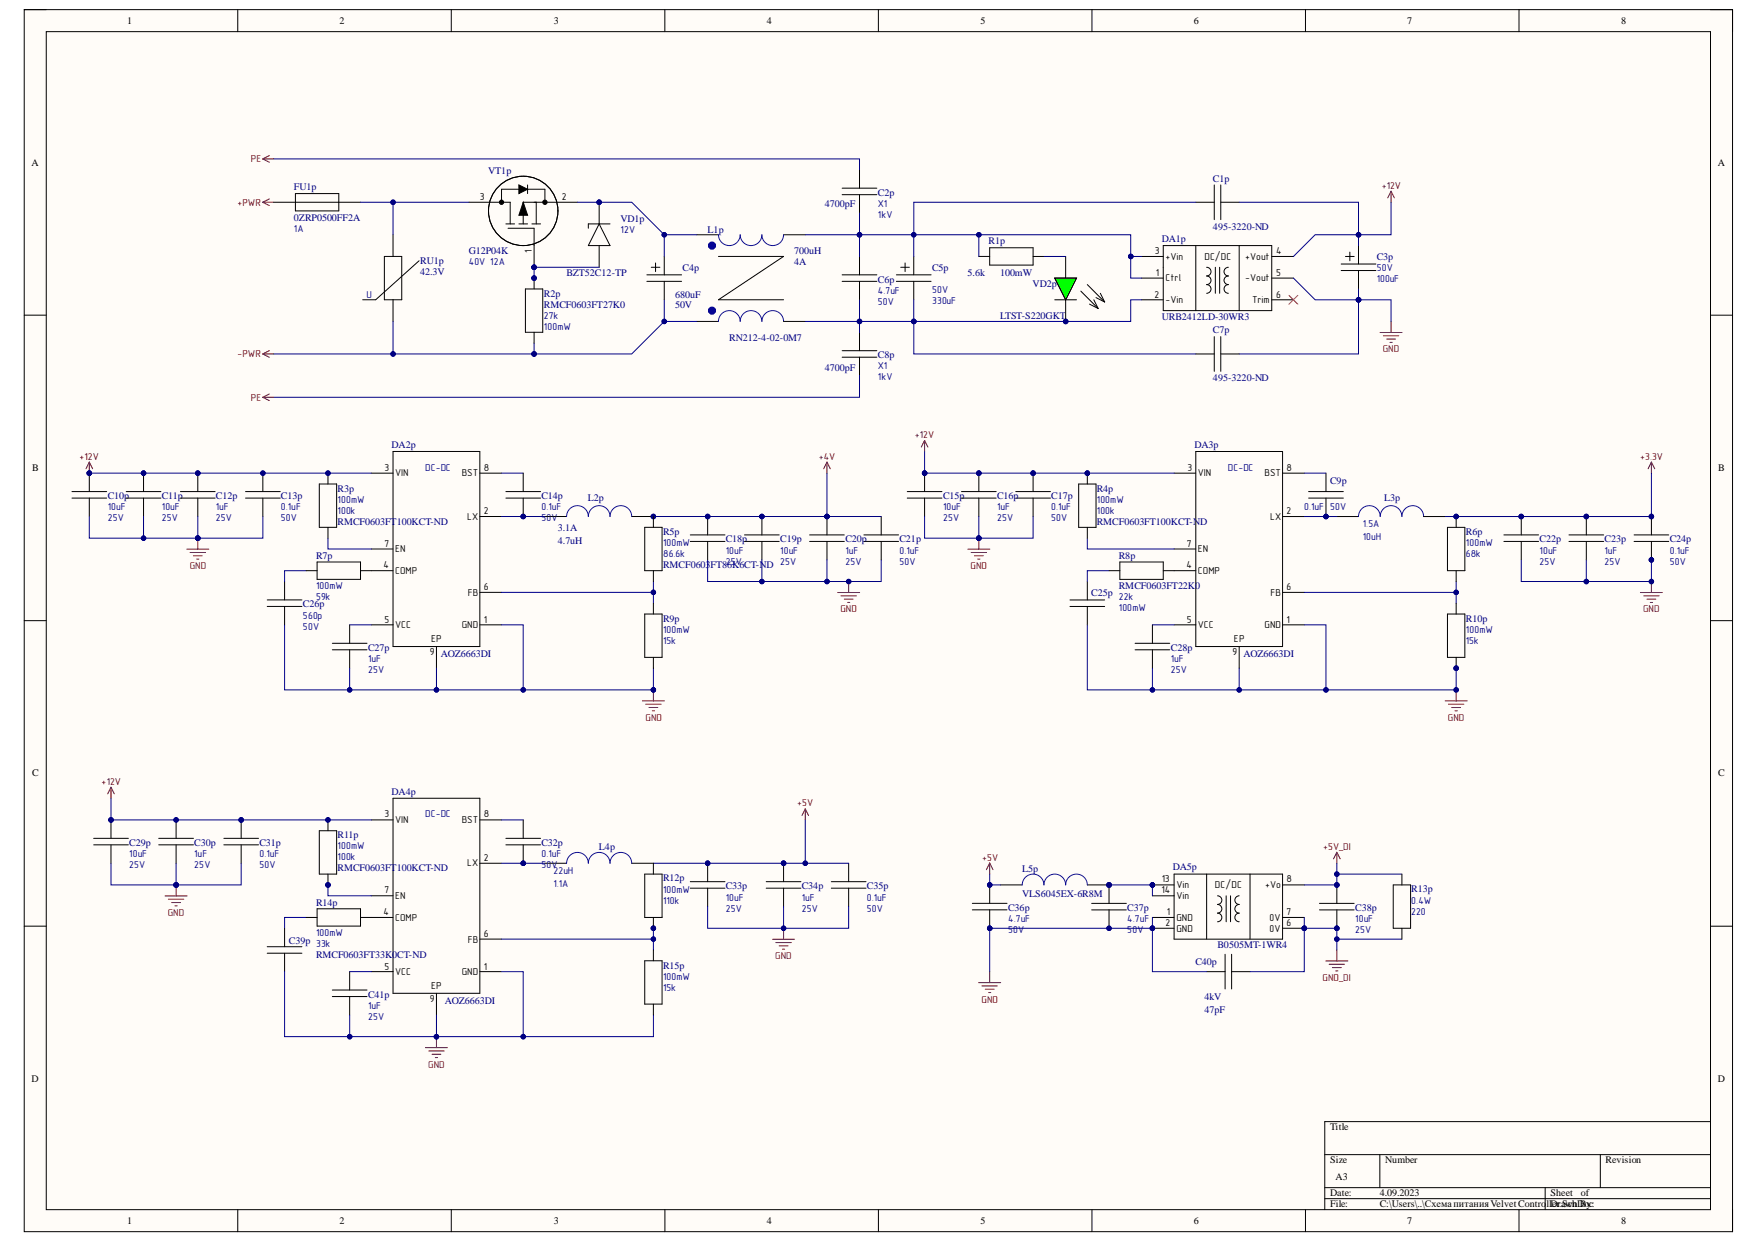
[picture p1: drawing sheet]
<svg xmlns="http://www.w3.org/2000/svg" width="297mm" height="210mm" viewBox="0 0 297 210" stroke-linecap="round" stroke-linejoin="round" font-family="sans-serif">
<defs><g id="words">
<g font-size="1.7">
<text x="21.5" y="4.1">1</text>
<text x="57.3" y="4.1">2</text>
<text x="93.5" y="4.1">3</text>
<text x="129.5" y="4.1">4</text>
<text x="165.6" y="4.1">5</text>
<text x="201.6" y="4.1">6</text>
<text x="237.6" y="4.1">7</text>
<text x="273.8" y="4.1">8</text>
<text x="5.3" y="28">A</text>
<text x="290.1" y="28">A</text>
<text x="81" y="33.8">3</text>
<text x="94.9" y="33.8">2</text>
<text x="89.8" y="42.7" transform="rotate(-90 89.8 42.7)">1</text>
<text x="195" y="42.9">3</text>
<text x="195.2" y="46.6">1</text>
<text x="196.8" y="43.8">+Vin</text>
<text x="196.8" y="47.5">Ctrl</text>
<text x="203.4" y="43.8">DC/DC</text>
<text x="210.2" y="43.8">+Vout</text>
<text x="210.2" y="47.5">-Vout</text>
<text x="215.5" y="42.9">4</text>
<text x="215.5" y="46.6">5</text>
<text x="194.9" y="50.3">2</text>
<text x="196.8" y="51.2">-Vin</text>
<text x="211.4" y="51.2">Trim</text>
<text x="215.5" y="50.3">6</text>
<text x="5.4" y="79.6">B</text>
<text x="64.9" y="79.5">3</text>
<text x="66.7" y="80.4">VIN</text>
<text x="78" y="80.4">BST</text>
<text x="81.7" y="79.5">8</text>
<text x="200.5" y="79.5">3</text>
<text x="202.3" y="80.4">VIN</text>
<text x="213.5" y="80.4">BST</text>
<text x="217.3" y="79.5">8</text>
<text x="290.2" y="79.6">B</text>
<text x="78.9" y="87.8">LX</text>
<text x="81.7" y="86.8">2</text>
<text x="214.5" y="87.8">LX</text>
<text x="217.3" y="86.8">2</text>
<text x="64.8" y="96">4</text>
<text x="64.9" y="92.3">7</text>
<text x="66.7" y="93.3">EN</text>
<text x="200.3" y="96">4</text>
<text x="200.4" y="92.3">7</text>
<text x="202.3" y="93.3">EN</text>
<text x="66.7" y="96.9">COMP</text>
<text x="79" y="100.6">FB</text>
<text x="81.7" y="99.7">6</text>
<text x="202.3" y="96.9">COMP</text>
<text x="214.6" y="100.6">FB</text>
<text x="217.3" y="99.7">6</text>
<text x="64.9" y="105.2">5</text>
<text x="66.7" y="106.1">VCC</text>
<text x="78" y="106.1">GND</text>
<text x="81.7" y="105.2">1</text>
<text x="200.4" y="105.2">5</text>
<text x="202.3" y="106.1">VCC</text>
<text x="213.5" y="106.1">GND</text>
<text x="217.3" y="105.2">1</text>
<text x="72.6" y="110.7">9</text>
<text x="72.8" y="108.5">EP</text>
<text x="208.1" y="110.7">9</text>
<text x="208.4" y="108.5">EP</text>
<text x="5.4" y="131.1">C</text>
<text x="290.2" y="131.1">C</text>
<text x="64.9" y="138">3</text>
<text x="66.7" y="139">VIN</text>
<text x="78" y="139">BST</text>
<text x="81.7" y="138">8</text>
<text x="78.9" y="146.3">LX</text>
<text x="81.7" y="145.4">2</text>
<text x="196.2" y="149">13</text>
<text x="198.7" y="150">Vin</text>
<text x="205.2" y="150">DC/DC</text>
<text x="213.6" y="150">+Vo</text>
<text x="217.3" y="149">8</text>
<text x="64.8" y="154.5">4</text>
<text x="64.9" y="150.9">7</text>
<text x="66.7" y="155.4">COMP</text>
<text x="66.7" y="151.8">EN</text>
<text x="196.1" y="150.9">14</text>
<text x="197" y="154.5">1</text>
<text x="198.7" y="155.4">GND</text>
<text x="198.7" y="151.8">Vin</text>
<text x="214.4" y="155.4">0V</text>
<text x="217.3" y="154.5">7</text>
<text x="79" y="159.2">FB</text>
<text x="81.7" y="158.2">6</text>
<text x="196.8" y="156.4">2</text>
<text x="198.7" y="157.3">GND</text>
<text x="214.4" y="157.3">0V</text>
<text x="217.3" y="156.4">6</text>
<text x="64.9" y="163.7">5</text>
<text x="66.7" y="164.7">VCC</text>
<text x="72.8" y="167">EP</text>
<text x="78" y="164.7">GND</text>
<text x="81.7" y="163.7">1</text>
<text x="72.6" y="169.2">9</text>
<text x="5.3" y="182.7">D</text>
<text x="290.1" y="182.7">D</text>
<text x="224.6" y="190.8">Title</text>
<text x="224.6" y="196.4">Size</text>
<text x="233.9" y="196.4">Number</text>
<text x="271.1" y="196.4">Revision</text>
<text x="224.6" y="202">Date:</text>
<text x="224.6" y="203.9">File:</text>
<text x="225.5" y="199.2">A3</text>
<text x="233" y="202">4.09.2023</text>
<text x="233" y="203.9">C:\Users\..\СхемапитанияVelvetControllDrawn By:</text>
<text x="261.8" y="202">Sheet</text>
<text x="262.1" y="203.9">er.SchDoc</text>
<text x="266.9" y="202">of</text>
<text x="21.5" y="206.6">1</text>
<text x="57.3" y="206.6">2</text>
<text x="93.5" y="206.6">3</text>
<text x="129.5" y="206.6">4</text>
<text x="165.6" y="206.6">5</text>
<text x="201.6" y="206.6">6</text>
<text x="237.6" y="206.6">7</text>
<text x="273.8" y="206.6">8</text>
</g>
<g font-size="1.7" fill="#800000">
<text x="42.4" y="27.4">PE</text>
<text x="40.1" y="34.7">+PWR</text>
<text x="233.3" y="31.9">+12V</text>
<text x="233.5" y="59.5">GND</text>
<text x="40.1" y="60.3">-PWR</text>
<text x="42.4" y="67.7">PE</text>
<text x="13.4" y="77.6">+12V</text>
<text x="138.3" y="77.6">+4V</text>
<text x="154.5" y="74">+12V</text>
<text x="277" y="77.6">+3.3V</text>
<text x="32.1" y="96.1">GND</text>
<text x="163.9" y="96.1">GND</text>
<text x="141.9" y="103.4">GND</text>
<text x="277.5" y="103.4">GND</text>
<text x="109" y="121.7">GND</text>
<text x="244.5" y="121.7">GND</text>
<text x="17.2" y="132.6">+12V</text>
<text x="134.6" y="136.2">+5V</text>
<text x="223.4" y="143.5">+5V_DI</text>
<text x="165.8" y="145.4">+5V</text>
<text x="28.3" y="154.6">GND</text>
<text x="130.9" y="161.9">GND</text>
<text x="223.4" y="165.6">GND_DI</text>
<text x="165.8" y="169.3">GND</text>
<text x="72.3" y="180.3">GND</text>
</g>
<g font-size="1.7" fill="#000080">
<text x="82.5" y="29.4">VT1p</text>
<text x="49.6" y="32.1">FU1p</text>
<text x="139.3" y="34.9">4700pF</text>
<text x="148.3" y="34.9">X1</text>
<text x="148.3" y="33">C2p</text>
<text x="204.8" y="30.7">C1p</text>
<text x="49.6" y="39.1">1A</text>
<text x="49.6" y="37.3">0ZRP0500FF2A</text>
<text x="104.8" y="39.3">12V</text>
<text x="104.8" y="37.4">VD1p</text>
<text x="119.5" y="39.3">L1p</text>
<text x="148.3" y="36.8">1kV</text>
<text x="166.9" y="41.2">R1p</text>
<text x="196.2" y="40.9">DA1p</text>
<text x="204.8" y="38.8">495-3220-ND</text>
<text x="71" y="46.5">42.3V</text>
<text x="71" y="44.6">RU1p</text>
<text x="79.2" y="44.8">40V 12A</text>
<text x="79.2" y="42.9">G12P04K</text>
<text x="95.6" y="46.6">BZT52C12-TP</text>
<text x="115.3" y="45.7">C4p</text>
<text x="134.1" y="42.9">700uH</text>
<text x="134.1" y="44.8">4A</text>
<text x="148.3" y="47.7">C6p</text>
<text x="157.4" y="45.7">C5p</text>
<text x="163.4" y="46.6">5.6k</text>
<text x="168.9" y="46.6">100mW</text>
<text x="232.5" y="45.7">50V</text>
<text x="232.5" y="47.6">100uF</text>
<text x="232.5" y="43.8">C3p</text>
<text x="61.9" y="50.3">U</text>
<text x="91.8" y="53.8">27k</text>
<text x="91.8" y="50.1">R2p</text>
<text x="91.8" y="52">RMCF0603FT27K0</text>
<text x="114" y="50.3">680uF</text>
<text x="114" y="52">50V</text>
<text x="148.3" y="49.6">4.7uF</text>
<text x="148.3" y="51.5">50V</text>
<text x="157.4" y="49.4">50V</text>
<text x="157.4" y="51.3">330uF</text>
<text x="168.9" y="53.9">LTST-S220GKT</text>
<text x="174.4" y="48.4">VD2p</text>
<text x="91.8" y="55.7">100mW</text>
<text x="123.1" y="57.5">RN212-4-02-0M7</text>
<text x="196.2" y="54.1">URB2412LD-30WR3</text>
<text x="204.8" y="56.3">C7p</text>
<text x="139.3" y="62.7">4700pF</text>
<text x="148.3" y="62.3">X1</text>
<text x="148.3" y="64.2">1kV</text>
<text x="148.3" y="60.5">C8p</text>
<text x="204.8" y="64.4">495-3220-ND</text>
<text x="66.1" y="75.7">DA2p</text>
<text x="201.7" y="75.7">DA3p</text>
<text x="57" y="83">R3p</text>
<text x="71.8" y="79.5">DC-DC</text>
<text x="185.2" y="83">R4p</text>
<text x="207.4" y="79.5">DC-DC</text>
<text x="224.6" y="81.7">C9p</text>
<text x="18.2" y="86.2">10uF</text>
<text x="18.2" y="88">25V</text>
<text x="18.2" y="84.3">C10p</text>
<text x="27.3" y="86.2">10uF</text>
<text x="27.3" y="88">25V</text>
<text x="27.3" y="84.3">C11p</text>
<text x="36.4" y="86.2">1uF</text>
<text x="36.4" y="88">25V</text>
<text x="36.4" y="84.3">C12p</text>
<text x="47.4" y="86.2">0.1uF</text>
<text x="47.4" y="88">50V</text>
<text x="47.4" y="84.3">C13p</text>
<text x="57" y="84.9">100mW</text>
<text x="57" y="86.8">100k</text>
<text x="57" y="88.6">RMCF0603FT100KCT-ND</text>
<text x="91.4" y="86.2">0.1uF</text>
<text x="91.4" y="88">50V</text>
<text x="91.4" y="84.3">C14p</text>
<text x="94.2" y="89.7">3.1A</text>
<text x="99.3" y="84.7">L2p</text>
<text x="159.2" y="86.2">10uF</text>
<text x="159.2" y="88">25V</text>
<text x="159.2" y="84.3">C15p</text>
<text x="168.4" y="86.2">1uF</text>
<text x="168.4" y="88">25V</text>
<text x="168.4" y="84.3">C16p</text>
<text x="177.5" y="86.2">0.1uF</text>
<text x="177.5" y="88">50V</text>
<text x="177.5" y="84.3">C17p</text>
<text x="185.2" y="84.9">100mW</text>
<text x="185.2" y="86.8">100k</text>
<text x="185.2" y="88.6">RMCF0603FT100KCT-ND</text>
<text x="220.2" y="86.1">0.1uF</text>
<text x="224.6" y="86.1">50V</text>
<text x="230.1" y="89">1.5A</text>
<text x="233.8" y="84.7">L3p</text>
<text x="53.4" y="94.4">R7p</text>
<text x="94.2" y="91.9">4.7uH</text>
<text x="112" y="92.2">100mW</text>
<text x="112" y="94">86.6k</text>
<text x="112" y="95.9">RMCF0603FT86K6CT-ND</text>
<text x="112" y="90.3">R5p</text>
<text x="122.5" y="93.5">10uF</text>
<text x="122.5" y="95.4">25V</text>
<text x="122.5" y="91.6">C18p</text>
<text x="131.8" y="93.5">10uF</text>
<text x="131.8" y="95.4">25V</text>
<text x="131.8" y="91.6">C19p</text>
<text x="142.8" y="93.5">1uF</text>
<text x="142.8" y="95.4">25V</text>
<text x="142.8" y="91.6">C20p</text>
<text x="151.9" y="93.5">0.1uF</text>
<text x="151.9" y="95.4">50V</text>
<text x="151.9" y="91.6">C21p</text>
<text x="188.9" y="94.4">R8p</text>
<text x="230.1" y="91.2">10uH</text>
<text x="247.5" y="92.2">100mW</text>
<text x="247.5" y="94">68k</text>
<text x="247.5" y="90.3">R6p</text>
<text x="260" y="93.5">10uF</text>
<text x="260" y="95.4">25V</text>
<text x="260" y="91.6">C22p</text>
<text x="271" y="93.5">1uF</text>
<text x="271" y="95.4">25V</text>
<text x="271" y="91.6">C23p</text>
<text x="282" y="93.5">0.1uF</text>
<text x="282" y="95.4">50V</text>
<text x="282" y="91.6">C24p</text>
<text x="53.4" y="99.5">100mW</text>
<text x="53.4" y="101.4">59k</text>
<text x="184.3" y="100.7">C25p</text>
<text x="188.9" y="101.4">22k</text>
<text x="188.9" y="99.5">RMCF0603FT22K0</text>
<text x="51.2" y="104.5">560p</text>
<text x="51.2" y="106.4">50V</text>
<text x="51.2" y="102.6">C26p</text>
<text x="112" y="106.9">100mW</text>
<text x="112" y="105">R9p</text>
<text x="188.9" y="103.2">100mW</text>
<text x="247.5" y="106.9">100mW</text>
<text x="247.5" y="105">R10p</text>
<text x="62.2" y="111.8">1uF</text>
<text x="62.2" y="113.6">25V</text>
<text x="62.2" y="109.9">C27p</text>
<text x="74.4" y="111">AOZ6663DI</text>
<text x="112" y="108.7">15k</text>
<text x="197.7" y="111.8">1uF</text>
<text x="197.7" y="113.6">25V</text>
<text x="197.7" y="109.9">C28p</text>
<text x="210" y="111">AOZ6663DI</text>
<text x="247.5" y="108.7">15k</text>
<text x="66.1" y="134.2">DA4p</text>
<text x="21.8" y="142.9">C29p</text>
<text x="32.8" y="142.9">C30p</text>
<text x="43.8" y="142.9">C31p</text>
<text x="57" y="143.4">100mW</text>
<text x="57" y="141.6">R11p</text>
<text x="71.8" y="138">DC-DC</text>
<text x="91.4" y="142.9">C32p</text>
<text x="101.1" y="143.5">L4p</text>
<text x="21.8" y="144.7">10uF</text>
<text x="21.8" y="146.6">25V</text>
<text x="32.8" y="144.7">1uF</text>
<text x="32.8" y="146.6">25V</text>
<text x="43.8" y="144.7">0.1uF</text>
<text x="43.8" y="146.6">50V</text>
<text x="57" y="145.3">100k</text>
<text x="57" y="147.2">RMCF0603FT100KCT-ND</text>
<text x="91.4" y="144.7">0.1uF</text>
<text x="91.4" y="146.6">50V</text>
<text x="93.5" y="147.6">22uH</text>
<text x="93.5" y="149.8">1.1A</text>
<text x="112" y="148.9">R12p</text>
<text x="172.6" y="147.3">L5p</text>
<text x="198.1" y="147">DA5p</text>
<text x="53.4" y="152.9">R14p</text>
<text x="112" y="150.8">100mW</text>
<text x="112" y="152.7">110k</text>
<text x="122.5" y="152.1">10uF</text>
<text x="122.5" y="153.9">25V</text>
<text x="122.5" y="150.2">C33p</text>
<text x="135.4" y="152.1">1uF</text>
<text x="135.4" y="153.9">25V</text>
<text x="135.4" y="150.2">C34p</text>
<text x="146.4" y="152.1">0.1uF</text>
<text x="146.4" y="153.9">50V</text>
<text x="146.4" y="150.2">C35p</text>
<text x="170.2" y="155.7">4.7uF</text>
<text x="170.2" y="153.8">C36p</text>
<text x="172.6" y="151.5">VLS6045EX-6R8M</text>
<text x="190.4" y="155.7">4.7uF</text>
<text x="190.4" y="153.8">C37p</text>
<text x="228.8" y="155.7">10uF</text>
<text x="228.8" y="153.8">C38p</text>
<text x="238.3" y="152.6">0.4W</text>
<text x="238.3" y="154.4">220</text>
<text x="238.3" y="150.7">R13p</text>
<text x="48.8" y="159.3">C39p</text>
<text x="53.4" y="158.1">100mW</text>
<text x="53.4" y="159.9">33k</text>
<text x="53.4" y="161.8">RMCF0603FT33K0CT-ND</text>
<text x="170.2" y="157.6">50V</text>
<text x="190.4" y="157.6">50V</text>
<text x="205.6" y="160">B0505MT-1WR4</text>
<text x="228.8" y="157.6">25V</text>
<text x="112" y="165.4">100mW</text>
<text x="112" y="167.3">15k</text>
<text x="112" y="163.6">R15p</text>
<text x="201.9" y="163">C40p</text>
<text x="62.2" y="170.3">1uF</text>
<text x="62.2" y="172.2">25V</text>
<text x="62.2" y="168.5">C41p</text>
<text x="75.1" y="169.6">AOZ6663DI</text>
<text x="203.4" y="171">47pF</text>
<text x="203.4" y="168.8">4kV</text>
</g>
</g></defs>
<path d="M4.1 1.6h288.5v206.4h-288.5z" fill-rule="evenodd" fill="#fffcf8"/>
<path d="M4.1 1.6h288.5v206.4h-288.5z" fill="none" stroke="#000" stroke-width=".17"/>
<path d="M7.8 5.3h281v199h-281z" fill-rule="evenodd" fill="#fffcf8"/>
<g fill="none" stroke="#000" stroke-width=".17">
<path d="M4.1 1.6h3.7M7.8 5.3h281v199h-281zM40.1 1.6v3.7M76.2 1.6v3.7M112.3 1.6v3.7M148.3 1.6v3.7M184.4 1.6v3.7M220.5 1.6v3.7M256.5 1.6v3.7M288.8 1.6h3.8v3.7M4.1 53.2h3.7M288.8 53.2h3.8"/>
<path d="M62.7 79.9h3.7M66.4 76.2h14.6v33h-14.6zM81 79.9h3.7M62.7 96.4h3.7M62.7 92.7h3.7M81 87.2h3.7M4.1 104.8h3.7M62.7 105.5h3.7M73.7 109.2v3.6M81 105.5h3.7M81 100h3.7M288.8 104.8h3.8"/>
<path d="M4.1 156.4h3.7M288.8 156.4h3.8M223.7 195h65.1M233 195v5.6M270.2 195v5.6M288.8 189.4h-65.1v14.9M40.1 204.3v3.7M76.2 204.3v3.7M112.3 204.3v3.7M148.3 204.3v3.7M184.4 204.3v3.7M220.5 204.3v3.7"/>
<path d="M223.7 200.6h65.1M223.7 202.4h65.1M256.5 204.3v3.7M260.9 200.6v3.7M292.6 204.3v3.7"/>
</g>
<path d="M234.9 32.3l-.6 1.1M234.9 32.3l.6 1.1M234.9 32.3v1.9M233 56.1h3.8M233.6 56.7h2.6M234.2 57.3h1.5M234.7 57.8h.4M234.9 54.3v1.8" fill="none" stroke="#800000" stroke-width=".17"/>
<circle cx="110.3" cy="87.2" r=".37" fill="#000080"/>
<circle cx="110.3" cy="87.2" r=".37" fill="none" stroke="#000080" stroke-width=".17"/>
<path d="M92 87.2h3.7M106.7 87.2h3.6" fill="none" stroke="#000" stroke-width=".17"/>
<path d="M95.7 87.2a1.83 1.83 0 0 1 1.8-1.8 1.83 1.83 0 0 1 1.8 1.8 1.83 1.83 0 0 1 1.9-1.8 1.83 1.83 0 0 1 1.8 1.8 1.83 1.83 0 0 1 1.8-1.8 1.83 1.83 0 0 1 1.9 1.8" fill="none" stroke="#00f" stroke-width=".17"/>
<circle cx="110.3" cy="87.2" r=".37" fill="#000080"/>
<circle cx="110.3" cy="87.2" r=".37" fill="none" stroke="#000080" stroke-width=".17"/>
<path d="M143.3 98.2v1.9M141.4 100.1h3.8M142 100.6h2.6M142.6 101.2h1.5M143.1 101.7h.4" fill="none" stroke="#800000" stroke-width=".17"/>
<circle cx="143.3" cy="98.2" r=".37" fill="#000080"/>
<circle cx="143.3" cy="98.2" r=".37" fill="none" stroke="#000080" stroke-width=".17"/>
<path d="M108.5 118.4h3.7M109 118.9h2.6M109.6 119.5h1.5M110.3 116.5v1.9M110.2 120h.3" fill="none" stroke="#800000" stroke-width=".17"/>
<circle cx="110.3" cy="116.5" r=".37" fill="#000080"/>
<circle cx="110.3" cy="116.5" r=".37" fill="none" stroke="#000080" stroke-width=".17"/>
<path d="M31.5 92.7h3.8M32.1 93.3h2.6M32.7 93.9h1.4M33.2 94.4h.4M33.4 90.9v1.8" fill="none" stroke="#800000" stroke-width=".17"/>
<circle cx="33.4" cy="90.9" r=".37" fill="#000080"/>
<circle cx="33.4" cy="90.9" r=".37" fill="none" stroke="#000080" stroke-width=".17"/>
<path d="M62.7 138.5h3.7M66.4 134.8h14.6v32.9h-14.6zM81 138.5h3.7M62.7 154.9h3.7M62.7 151.3h3.7M81 145.8h3.7M81 158.6h3.7M62.7 164.1h3.7M73.7 167.7v3.7M81 164.1h3.7" fill="none" stroke="#000" stroke-width=".17"/>
<path d="M130.5 158.6h3.7M131 159.2h2.6M131.6 159.7h1.5M132.3 156.8v1.8M132.1 160.3h.4" fill="none" stroke="#800000" stroke-width=".17"/>
<circle cx="132.3" cy="156.8" r=".37" fill="#000080"/>
<circle cx="132.3" cy="156.8" r=".37" fill="none" stroke="#000080" stroke-width=".17"/>
<path d="M71.8 176.9h3.8M72.4 177.5h2.6M73 178h1.4M73.5 178.6h.4M73.7 175.1v1.8" fill="none" stroke="#800000" stroke-width=".17"/>
<circle cx="73.7" cy="175.1" r=".37" fill="#000080"/>
<circle cx="73.7" cy="175.1" r=".37" fill="none" stroke="#000080" stroke-width=".17"/>
<path d="M27.9 151.3h3.7M28.4 151.9h2.6M29 152.4h1.5M29.6 153h.3M29.7 149.4v1.9" fill="none" stroke="#800000" stroke-width=".17"/>
<circle cx="29.7" cy="149.4" r=".37" fill="#000080"/>
<circle cx="29.7" cy="149.4" r=".37" fill="none" stroke="#000080" stroke-width=".17"/>
<path d="M198.3 79.9h3.6M201.9 76.2h14.7v33h-14.7zM216.6 79.9h3.7M198.3 96.4h3.6M198.3 92.7h3.6M216.6 87.2h3.7M198.3 105.5h3.6M209.3 109.2v3.6M216.6 105.5h3.7M216.6 100h3.7M92 145.8h3.7M106.7 145.8h3.6" fill="none" stroke="#000" stroke-width=".17"/>
<path d="M95.7 145.8a1.83 1.83 0 0 1 1.8-1.9 1.83 1.83 0 0 1 1.8 1.9 1.83 1.83 0 0 1 1.9-1.9 1.83 1.83 0 0 1 1.8 1.9 1.83 1.83 0 0 1 1.8-1.9 1.83 1.83 0 0 1 1.9 1.9" fill="none" stroke="#00f" stroke-width=".17"/>
<path d="M278.9 98.2v1.9M244 118.4h3.8M244.6 118.9h2.6M245.1 119.5h1.5M245.9 116.5v1.9M277 100.1h3.7M277.6 100.6h2.6M278.1 101.2h1.5M278.7 101.7h.4M245.7 120h.4" fill="none" stroke="#800000" stroke-width=".17"/>
<circle cx="245.9" cy="116.5" r=".37" fill="#000080"/>
<circle cx="245.9" cy="116.5" r=".37" fill="none" stroke="#000080" stroke-width=".17"/>
<path d="M163.4 92.7h3.8M164 93.3h2.6M164.5 93.9h1.5M165.1 94.4h.4M165.3 90.9v1.8" fill="none" stroke="#800000" stroke-width=".17"/>
<circle cx="165.3" cy="90.9" r=".37" fill="#000080"/>
<circle cx="165.3" cy="90.9" r=".37" fill="none" stroke="#000080" stroke-width=".17"/>
<path d="M15.1 78l-.6 1.2M15.1 78l.5 1.2M15.1 78v1.9M156.1 74.4l-.5 1.1M156.1 74.4l.6 1.1M156.1 74.4v1.8M18.7 132.9l-.5 1.2M18.7 132.9l.6 1.2M18.7 132.9v1.9" fill="none" stroke="#800000" stroke-width=".17"/>
<circle cx="15.1" cy="79.9" r=".37" fill="#000080"/>
<circle cx="15.1" cy="79.9" r=".37" fill="none" stroke="#000080" stroke-width=".17"/>
<g fill="none" stroke="#800000" stroke-width=".17">
<path d="M139.6 78l-.5 1.2M139.6 78l.6 1.2M139.6 78v1.9M278.9 78l-.6 1.2M278.9 78l.5 1.2M278.9 78v1.9M136 136.6l-.6 1.1M136 136.6l.5 1.1M136 136.6v1.9M167.1 145.7l-.5 1.2M167.1 145.7l.6 1.2M167.1 145.7v1.9"/>
<path d="M225.7 143.9v1.9M225.7 143.9l-.5 1.1M225.7 143.9l.6 1.1M223.9 162.3h3.7M224.4 162.8h2.7M225 163.4h1.5M225.6 164h.3M225.7 160.4v1.9"/>
</g>
<path d="M183.6 98.2v3.1M225.7 87.2h3.7M240.4 87.2h3.7M180.7 101.3h5.8M180.7 102.4h5.8M183.6 102.4v3.1M45.1 159.9h5.9M48.1 156.8v3.1M45.1 161h5.9M48.1 161v3.1" fill="none" stroke="#000" stroke-width=".17"/>
<path d="M229.4 87.2a1.83 1.83 0 0 1 1.8-1.8 1.83 1.83 0 0 1 1.9 1.8 1.83 1.83 0 0 1 1.8-1.8 1.83 1.83 0 0 1 1.8 1.8 1.83 1.83 0 0 1 1.9-1.8 1.83 1.83 0 0 1 1.8 1.8" fill="none" stroke="#00f" stroke-width=".17"/>
<circle cx="194.6" cy="149.4" r=".37" fill="#000080"/>
<circle cx="194.6" cy="149.4" r=".37" fill="none" stroke="#000080" stroke-width=".17"/>
<circle cx="220.3" cy="156.8" r=".37" fill="#000080"/>
<circle cx="220.3" cy="156.8" r=".37" fill="none" stroke="#000080" stroke-width=".17"/>
<circle cx="194.6" cy="156.8" r=".37" fill="#000080"/>
<circle cx="194.6" cy="156.8" r=".37" fill="none" stroke="#000080" stroke-width=".17"/>
<path d="M194.6 149.4h3.7" fill="none" stroke="#000" stroke-width=".17"/>
<circle cx="194.6" cy="149.4" r=".37" fill="#000080"/>
<circle cx="194.6" cy="149.4" r=".37" fill="none" stroke="#000080" stroke-width=".17"/>
<path d="M194.6 154.9h3.7M216.6 149.4h3.7M216.6 156.8h3.7" fill="none" stroke="#000" stroke-width=".17"/>
<circle cx="220.3" cy="156.8" r=".37" fill="#000080"/>
<circle cx="220.3" cy="156.8" r=".37" fill="none" stroke="#000080" stroke-width=".17"/>
<path d="M194.6 156.8h3.7M198.3 147.6h18.3v11h-18.3zM203.8 147.6v11M205.6 151.3a.73 .73 0 0 1 .7 .7 .73 .73 0 0 1-.7 .7 .73 .73 0 0 1 .7 .8 .73 .73 0 0 1-.7 .7 .73 .73 0 0 1 .7 .7 .73 .73 0 0 1-.7 .8M207.1 151.3v4.4M207.8 151.3v4.4M209.3 151.3a.73 .73 0 0 0-.8 .7 .73 .73 0 0 0 .8 .7 .73 .73 0 0 0-.8 .8 .73 .73 0 0 0 .8 .7 .73 .73 0 0 0-.8 .7 .73 .73 0 0 0 .8 .8M211.1 147.6v11" fill="none" stroke="#000" stroke-width=".17"/>
<circle cx="194.6" cy="156.8" r=".37" fill="#000080"/>
<circle cx="194.6" cy="156.8" r=".37" fill="none" stroke="#000080" stroke-width=".17"/>
<path d="M194.6 151.3h3.7M216.6 154.9h3.7" fill="none" stroke="#000" stroke-width=".17"/>
<circle cx="187.3" cy="149.4" r=".37" fill="#000080"/>
<circle cx="187.3" cy="149.4" r=".37" fill="none" stroke="#000080" stroke-width=".17"/>
<path d="M169 149.4h3.6M183.6 149.4h3.7" fill="none" stroke="#000" stroke-width=".17"/>
<path d="M172.6 149.4a1.83 1.83 0 0 1 1.9-1.8 1.83 1.83 0 0 1 1.8 1.8 1.83 1.83 0 0 1 1.8-1.8 1.83 1.83 0 0 1 1.9 1.8 1.83 1.83 0 0 1 1.8-1.8 1.83 1.83 0 0 1 1.8 1.8" fill="none" stroke="#00f" stroke-width=".17"/>
<circle cx="187.3" cy="149.4" r=".37" fill="#000080"/>
<circle cx="187.3" cy="149.4" r=".37" fill="none" stroke="#000080" stroke-width=".17"/>
<g fill="none" stroke="#800000" stroke-width=".17">
<path d="M44.4 34.2l1.1 .5M44.4 34.2h1.8M44.4 26.8l1.1 .6M44.4 26.8h1.8M45.5 33.6l-1.1 .6M45.5 26.3l-1.1 .5M44.4 59.8l1.1 .5M44.4 59.8h1.8M45.5 59.2l-1.1 .6M44.4 67.1l1.1 .5M44.4 67.1h1.8M45.5 66.5l-1.1 .6"/>
<path d="M165.3 165.9h3.7M165.8 166.5h2.6M166.4 167.1h1.5M166.9 167.6h.4M167.1 164.1v1.8"/>
</g>
<g fill="none" stroke="#000" stroke-width=".17">
<path d="M46.2 34.2h14.7M49.9 32.7h7.3v2.9h-7.3zM66.4 39.6v3.7M117.7 39.6h3.6M132.3 39.6h3.7M142.2 32.9h5.9M142.2 31.8h5.9M145.1 28.7v3.1M145.1 32.9v3.1M201.9 34.2h3.2M205.1 31.2v5.9M206.2 34.2h3.1"/>
<path d="M206.2 31.2v5.9M64.9 43.3h2.9v7.3h-2.9zM66.4 50.6v3.7M70.8 44l-7.4 6.6h-2.2M109.2 46.4h5.9M109.2 47.5h5.9M110 45.1h1.4M110.7 44.4v1.5M112.2 43.3v3.1M112.2 47.5v3.1M117.7 54.3h3.6M121.3 43.3h11l-11 7.3h11"/>
<path d="M132.3 54.3h3.7M142.2 46.4h5.9M142.2 47.5h5.9M142.2 59.2h5.9M145.1 43.3v3.1M145.1 47.5v3.1M145.1 56.1v3.1M151.4 46.4h5.8M151.4 47.5h5.8M152.1 45.1h1.5M152.8 44.4v1.5M154.3 43.3v3.1"/>
<path d="M154.3 47.5v3.1M192.8 43.3h3.6M192.8 50.6h3.6M192.8 47h3.6M196.4 41.5h18.4v11h-18.4zM201.9 41.5v11M201.9 59.8h3.2M203.8 45.1a.73 .73 0 0 1 .7 .8 .73 .73 0 0 1-.7 .7 .73 .73 0 0 1 .7 .7 .73 .73 0 0 1-.7 .8 .73 .73 0 0 1 .7 .7 .73 .73 0 0 1-.7 .7M205.1 56.8v5.9M205.2 45.1v4.4M206 45.1v4.4M206.2 56.8v5.9"/>
<path d="M206.2 59.8h3.1M207.4 45.1a.73 .73 0 0 0-.7 .8 .73 .73 0 0 0 .7 .7 .73 .73 0 0 0-.7 .7 .73 .73 0 0 0 .7 .8 .73 .73 0 0 0-.7 .7 .73 .73 0 0 0 .7 .7M209.3 41.5v11M214.8 43.3h3.6M214.8 50.6h3.6M214.8 47h3.6M226.5 44.6h5.8M226.5 45.7h5.8M227.2 43.3h1.5M227.9 42.6v1.4M229.4 41.5v3.1M229.4 45.7v3.1"/>
<path d="M142.2 60.3h5.9M145.1 60.3v3.1M203.8 164.1h3.1M206.9 161.1v5.9M208 161.1v5.9M208 164.1h3.1"/>
</g>
<path d="M121.3 39.6a1.83 1.83 0 0 0 1.9 1.9 1.83 1.83 0 0 0 1.8-1.9 1.83 1.83 0 0 0 1.8 1.9 1.83 1.83 0 0 0 1.9-1.9 1.83 1.83 0 0 0 1.8 1.9 1.83 1.83 0 0 0 1.8-1.9M121.3 54.3a1.83 1.83 0 0 1 1.9-1.8 1.83 1.83 0 0 1 1.8 1.8 1.83 1.83 0 0 1 1.8-1.8 1.83 1.83 0 0 1 1.9 1.8 1.83 1.83 0 0 1 1.8-1.8 1.83 1.83 0 0 1 1.8 1.8" fill="none" stroke="#00f" stroke-width=".17"/>
<g fill="none" stroke="#00f" stroke-width=".59">
<circle cx="120.2" cy="52.5" r=".37"/>
<circle cx="120.2" cy="41.5" r=".37"/>
</g>
<path d="M217.7 49.9l1.5 1.5M219.2 49.9l-1.5 1.5" fill="none" stroke="#f00" stroke-width=".17"/>
<circle cx="90.2" cy="45.1" r=".37" fill="#000080"/>
<circle cx="90.2" cy="45.1" r=".37" fill="none" stroke="#000080" stroke-width=".17"/>
<g fill="none" stroke="#000" stroke-width=".17">
<path d="M85.4 37.8h1.5M85.8 38.5h4.4v6.6M86.2 34.2v3.6M87.6 37.8h1.5M88.4 34.2v3.6M89.8 37.8h1.5M90.6 34.2v3.6"/>
<circle cx="88.4" cy="35.6" r="5.9"/>
</g>
<circle cx="90.2" cy="45.1" r=".37" fill="#000080"/>
<circle cx="90.2" cy="45.1" r=".37" fill="none" stroke="#000080" stroke-width=".17"/>
<g fill="none" stroke="#000" stroke-width=".17">
<path d="M79.2 34.2h7M87.6 31.2l1.5 .8-1.5 .7zM87.6 32h-2.9v2.2M88.4 34.2l.7 2.1h-1.5zM88.4 34.2h9.1M89.1 32h2.9v2.2M89.1 31.2v1.5"/>
<circle cx="84.7" cy="34.2" r=".37"/>
<circle cx="92" cy="34.2" r=".37"/>
</g>
<path d="M88.4 34.2l.7 2.1h-1.5zM87.6 31.2l1.5 .8-1.5 .7z" fill="#000"/>
<g fill="#000">
<circle cx="84.7" cy="34.2" r=".37"/>
<circle cx="92" cy="34.2" r=".37"/>
</g>
<circle cx="101.2" cy="34.2" r=".37" fill="#000080"/>
<circle cx="101.2" cy="34.2" r=".37" fill="none" stroke="#000080" stroke-width=".17"/>
<path d="M101.2 34.2v3.6M101.2 41.5v3.6" fill="none" stroke="#000" stroke-width=".17"/>
<circle cx="101.2" cy="34.2" r=".37" fill="#000080"/>
<circle cx="101.2" cy="34.2" r=".37" fill="none" stroke="#000080" stroke-width=".17"/>
<path d="M101.2 37.8l1.8 3.7h-3.7zM103 37.8h-3.7v.7" fill="none" stroke="#000" stroke-width=".17"/>
<circle cx="179.9" cy="54.3" r=".38" fill="#000080"/>
<circle cx="179.9" cy="54.3" r=".38" fill="none" stroke="#000080" stroke-width=".17"/>
<path d="M180 43.3v3.7M180 50.6v3.7" fill="none" stroke="#000" stroke-width=".17"/>
<circle cx="179.9" cy="54.3" r=".38" fill="#000080"/>
<circle cx="179.9" cy="54.3" r=".38" fill="none" stroke="#000080" stroke-width=".17"/>
<path d="M178.1 47h3.7l-1.8 3.6zM178.1 50.6h3.7M182.5 49.2l2.9 2.9M183.6 48.1l2.9 2.9M184 51.4l1.4 .7M184.7 50.6l.7 1.5M185.1 50.3l1.4 .7M185.8 49.5l.7 1.5" fill="none" stroke="#000" stroke-width=".17"/>
<path d="M178.1 47h3.7l-1.8 3.6z" fill="#0f0"/>
<path d="M165.3 43.3h1.8M167.1 41.8h7.4v3h-7.4zM174.5 43.3h1.8M178.1 47h3.7l-1.8 3.6z" fill="none" stroke="#000" stroke-width=".17"/>
<circle cx="15.1" cy="79.9" r=".37" fill="#000080"/>
<circle cx="15.1" cy="79.9" r=".37" fill="none" stroke="#000080" stroke-width=".17"/>
<path d="M15.1 79.9v3.1M12.2 84.1h5.8" fill="none" stroke="#000" stroke-width=".17"/>
<circle cx="15.1" cy="79.9" r=".37" fill="#000080"/>
<circle cx="15.1" cy="79.9" r=".37" fill="none" stroke="#000080" stroke-width=".17"/>
<path d="M12.2 83h5.8M15.1 84.1v3.1" fill="none" stroke="#000" stroke-width=".17"/>
<circle cx="24.2" cy="79.9" r=".37" fill="#000080"/>
<circle cx="24.2" cy="79.9" r=".37" fill="none" stroke="#000080" stroke-width=".17"/>
<path d="M24.2 79.9v3.1M21.3 84.1h5.9" fill="none" stroke="#000" stroke-width=".17"/>
<circle cx="24.2" cy="79.9" r=".37" fill="#000080"/>
<circle cx="24.2" cy="79.9" r=".37" fill="none" stroke="#000080" stroke-width=".17"/>
<path d="M21.3 83h5.9M24.2 84.1v3.1" fill="none" stroke="#000" stroke-width=".17"/>
<circle cx="44.4" cy="79.9" r=".37" fill="#000080"/>
<circle cx="44.4" cy="79.9" r=".37" fill="none" stroke="#000080" stroke-width=".17"/>
<path d="M44.4 79.9v3.1M41.5 84.1h5.8" fill="none" stroke="#000" stroke-width=".17"/>
<circle cx="44.4" cy="79.9" r=".37" fill="#000080"/>
<circle cx="44.4" cy="79.9" r=".37" fill="none" stroke="#000080" stroke-width=".17"/>
<path d="M41.5 83h5.8M44.4 84.1v3.1" fill="none" stroke="#000" stroke-width=".17"/>
<circle cx="119.5" cy="87.2" r=".37" fill="#000080"/>
<circle cx="119.5" cy="87.2" r=".37" fill="none" stroke="#000080" stroke-width=".17"/>
<path d="M116.6 91.4h5.8M119.5 87.2v3.1" fill="none" stroke="#000" stroke-width=".17"/>
<circle cx="119.5" cy="87.2" r=".37" fill="#000080"/>
<circle cx="119.5" cy="87.2" r=".37" fill="none" stroke="#000080" stroke-width=".17"/>
<path d="M116.6 90.3h5.8M119.5 91.4v3.1" fill="none" stroke="#000" stroke-width=".17"/>
<circle cx="128.7" cy="87.2" r=".37" fill="#000080"/>
<circle cx="128.7" cy="87.2" r=".37" fill="none" stroke="#000080" stroke-width=".17"/>
<path d="M125.7 91.4h5.9M128.7 87.2v3.1" fill="none" stroke="#000" stroke-width=".17"/>
<circle cx="128.7" cy="87.2" r=".37" fill="#000080"/>
<circle cx="128.7" cy="87.2" r=".37" fill="none" stroke="#000080" stroke-width=".17"/>
<path d="M125.7 90.3h5.9M128.7 91.4v3.1M145.9 90.3h5.8M145.9 91.4h5.8M148.8 87.2v3.1M148.8 91.4v3.1" fill="none" stroke="#000" stroke-width=".17"/>
<circle cx="156.1" cy="79.9" r=".37" fill="#000080"/>
<circle cx="156.1" cy="79.9" r=".37" fill="none" stroke="#000080" stroke-width=".17"/>
<path d="M156.1 79.9v3.1M153.2 84.1h5.9" fill="none" stroke="#000" stroke-width=".17"/>
<circle cx="156.1" cy="79.9" r=".37" fill="#000080"/>
<circle cx="156.1" cy="79.9" r=".37" fill="none" stroke="#000080" stroke-width=".17"/>
<path d="M153.2 83h5.9M156.1 84.1v3.1" fill="none" stroke="#000" stroke-width=".17"/>
<circle cx="256.9" cy="87.2" r=".38" fill="#000080"/>
<circle cx="256.9" cy="87.2" r=".38" fill="none" stroke="#000080" stroke-width=".17"/>
<path d="M254 91.4h5.8M256.9 87.2v3.1" fill="none" stroke="#000" stroke-width=".17"/>
<circle cx="256.9" cy="87.2" r=".38" fill="#000080"/>
<circle cx="256.9" cy="87.2" r=".38" fill="none" stroke="#000080" stroke-width=".17"/>
<path d="M254 90.3h5.8M256.9 91.4v3.1" fill="none" stroke="#000" stroke-width=".17"/>
<circle cx="225.8" cy="149.4" r=".37" fill="#000080"/>
<circle cx="225.8" cy="149.4" r=".37" fill="none" stroke="#000080" stroke-width=".17"/>
<circle cx="225.8" cy="156.8" r=".37" fill="#000080"/>
<circle cx="225.8" cy="156.8" r=".37" fill="none" stroke="#000080" stroke-width=".17"/>
<path d="M222.8 153.6h5.9M225.7 149.4v3.2" fill="none" stroke="#000" stroke-width=".17"/>
<circle cx="225.8" cy="149.4" r=".37" fill="#000080"/>
<circle cx="225.8" cy="149.4" r=".37" fill="none" stroke="#000080" stroke-width=".17"/>
<path d="M225.7 153.6v3.2" fill="none" stroke="#000" stroke-width=".17"/>
<circle cx="225.8" cy="156.8" r=".37" fill="#000080"/>
<circle cx="225.8" cy="156.8" r=".37" fill="none" stroke="#000080" stroke-width=".17"/>
<path d="M222.8 152.6h5.9" fill="none" stroke="#000" stroke-width=".17"/>
<circle cx="119.5" cy="145.8" r=".37" fill="#000080"/>
<circle cx="119.5" cy="145.8" r=".37" fill="none" stroke="#000080" stroke-width=".17"/>
<path d="M116.6 150h5.8M119.5 145.8v3.1" fill="none" stroke="#000" stroke-width=".17"/>
<circle cx="119.5" cy="145.8" r=".37" fill="#000080"/>
<circle cx="119.5" cy="145.8" r=".37" fill="none" stroke="#000080" stroke-width=".17"/>
<path d="M116.6 148.9h5.8M119.5 150v3.1" fill="none" stroke="#000" stroke-width=".17"/>
<circle cx="18.7" cy="138.5" r=".37" fill="#000080"/>
<circle cx="18.7" cy="138.5" r=".37" fill="none" stroke="#000080" stroke-width=".17"/>
<path d="M18.7 138.5v3.1M15.8 142.7h5.9" fill="none" stroke="#000" stroke-width=".17"/>
<circle cx="18.7" cy="138.5" r=".37" fill="#000080"/>
<circle cx="18.7" cy="138.5" r=".37" fill="none" stroke="#000080" stroke-width=".17"/>
<path d="M15.8 141.6h5.9M18.7 142.7v3.1" fill="none" stroke="#000" stroke-width=".17"/>
<circle cx="88.4" cy="87.2" r=".37" fill="#000080"/>
<circle cx="88.4" cy="87.2" r=".37" fill="none" stroke="#000080" stroke-width=".17"/>
<path d="M88.4 79.9v3.1M85.4 84.1h5.9M88.4 84.1v3.1" fill="none" stroke="#000" stroke-width=".17"/>
<circle cx="88.4" cy="87.2" r=".37" fill="#000080"/>
<circle cx="88.4" cy="87.2" r=".37" fill="none" stroke="#000080" stroke-width=".17"/>
<path d="M85.4 83h5.9" fill="none" stroke="#000" stroke-width=".17"/>
<circle cx="174.5" cy="79.9" r=".37" fill="#000080"/>
<circle cx="174.5" cy="79.9" r=".37" fill="none" stroke="#000080" stroke-width=".17"/>
<path d="M174.5 79.9v3.1M171.5 84.1h5.9" fill="none" stroke="#000" stroke-width=".17"/>
<circle cx="174.5" cy="79.9" r=".37" fill="#000080"/>
<circle cx="174.5" cy="79.9" r=".37" fill="none" stroke="#000080" stroke-width=".17"/>
<path d="M171.5 83h5.9M174.5 84.1v3.1" fill="none" stroke="#000" stroke-width=".17"/>
<circle cx="223.9" cy="87.2" r=".37" fill="#000080"/>
<circle cx="223.9" cy="87.2" r=".37" fill="none" stroke="#000080" stroke-width=".17"/>
<path d="M223.9 79.9v3.1M221 84.1h5.8M223.9 84.1v3.1" fill="none" stroke="#000" stroke-width=".17"/>
<circle cx="223.9" cy="87.2" r=".37" fill="#000080"/>
<circle cx="223.9" cy="87.2" r=".37" fill="none" stroke="#000080" stroke-width=".17"/>
<path d="M221 83h5.8" fill="none" stroke="#000" stroke-width=".17"/>
<circle cx="278.9" cy="87.2" r=".37" fill="#000080"/>
<circle cx="278.9" cy="87.2" r=".37" fill="none" stroke="#000080" stroke-width=".17"/>
<circle cx="278.9" cy="94.5" r=".37" fill="#000080"/>
<circle cx="278.9" cy="94.5" r=".37" fill="none" stroke="#000080" stroke-width=".17"/>
<path d="M275.9 91.4h5.9M278.9 87.2v3.1" fill="none" stroke="#000" stroke-width=".17"/>
<circle cx="278.9" cy="87.2" r=".37" fill="#000080"/>
<circle cx="278.9" cy="87.2" r=".37" fill="none" stroke="#000080" stroke-width=".17"/>
<path d="M278.9 91.4v3.1" fill="none" stroke="#000" stroke-width=".17"/>
<circle cx="278.9" cy="94.5" r=".37" fill="#000080"/>
<circle cx="278.9" cy="94.5" r=".37" fill="none" stroke="#000080" stroke-width=".17"/>
<path d="M275.9 90.3h5.9M140.4 150h5.8M140.4 148.9h5.8M143.3 145.8v3.1M143.3 150v3.1" fill="none" stroke="#000" stroke-width=".17"/>
<circle cx="88.4" cy="145.8" r=".37" fill="#000080"/>
<circle cx="88.4" cy="145.8" r=".37" fill="none" stroke="#000080" stroke-width=".17"/>
<path d="M88.4 138.5v3.1M85.4 142.7h5.9M88.4 142.7v3.1" fill="none" stroke="#000" stroke-width=".17"/>
<circle cx="88.4" cy="145.8" r=".37" fill="#000080"/>
<circle cx="88.4" cy="145.8" r=".37" fill="none" stroke="#000080" stroke-width=".17"/>
<path d="M85.4 141.6h5.9" fill="none" stroke="#000" stroke-width=".17"/>
<circle cx="40.7" cy="138.5" r=".37" fill="#000080"/>
<circle cx="40.7" cy="138.5" r=".37" fill="none" stroke="#000080" stroke-width=".17"/>
<path d="M40.7 138.5v3.1M37.8 142.7h5.9" fill="none" stroke="#000" stroke-width=".17"/>
<circle cx="40.7" cy="138.5" r=".37" fill="#000080"/>
<circle cx="40.7" cy="138.5" r=".37" fill="none" stroke="#000080" stroke-width=".17"/>
<path d="M37.8 141.6h5.9M40.7 142.7v3.1" fill="none" stroke="#000" stroke-width=".17"/>
<circle cx="29.7" cy="138.5" r=".37" fill="#000080"/>
<circle cx="29.7" cy="138.5" r=".37" fill="none" stroke="#000080" stroke-width=".17"/>
<path d="M29.7 138.5v3.1M26.8 142.7h5.9" fill="none" stroke="#000" stroke-width=".17"/>
<circle cx="29.7" cy="138.5" r=".37" fill="#000080"/>
<circle cx="29.7" cy="138.5" r=".37" fill="none" stroke="#000080" stroke-width=".17"/>
<path d="M26.8 141.6h5.9M29.7 142.7v3.1M56.1 168.3h5.9M56.1 167.2h5.9M59 164.1v3.1M59 168.3v3.1" fill="none" stroke="#000" stroke-width=".17"/>
<circle cx="33.4" cy="79.9" r=".37" fill="#000080"/>
<circle cx="33.4" cy="79.9" r=".37" fill="none" stroke="#000080" stroke-width=".17"/>
<path d="M33.4 79.9v3.1M30.5 84.1h5.8" fill="none" stroke="#000" stroke-width=".17"/>
<circle cx="33.4" cy="79.9" r=".37" fill="#000080"/>
<circle cx="33.4" cy="79.9" r=".37" fill="none" stroke="#000080" stroke-width=".17"/>
<path d="M30.5 83h5.8M33.4 84.1v3.1M56.1 109.7h5.9M56.1 108.6h5.9M59 105.5v3.1M59 109.7v3.1" fill="none" stroke="#000" stroke-width=".17"/>
<circle cx="139.6" cy="87.2" r=".37" fill="#000080"/>
<circle cx="139.6" cy="87.2" r=".37" fill="none" stroke="#000080" stroke-width=".17"/>
<path d="M136.7 91.4h5.9M139.6 87.2v3.1" fill="none" stroke="#000" stroke-width=".17"/>
<circle cx="139.6" cy="87.2" r=".37" fill="#000080"/>
<circle cx="139.6" cy="87.2" r=".37" fill="none" stroke="#000080" stroke-width=".17"/>
<path d="M136.7 90.3h5.9M139.6 91.4v3.1" fill="none" stroke="#000" stroke-width=".17"/>
<circle cx="165.3" cy="79.9" r=".37" fill="#000080"/>
<circle cx="165.3" cy="79.9" r=".37" fill="none" stroke="#000080" stroke-width=".17"/>
<path d="M165.3 79.9v3.1M162.4 84.1h5.8" fill="none" stroke="#000" stroke-width=".17"/>
<circle cx="165.3" cy="79.9" r=".37" fill="#000080"/>
<circle cx="165.3" cy="79.9" r=".37" fill="none" stroke="#000080" stroke-width=".17"/>
<path d="M162.4 83h5.8M165.3 84.1v3.1M191.7 109.7h5.8M191.7 108.6h5.8M194.6 105.5v3.1M194.6 109.7v3.1" fill="none" stroke="#000" stroke-width=".17"/>
<circle cx="267.9" cy="87.2" r=".37" fill="#000080"/>
<circle cx="267.9" cy="87.2" r=".37" fill="none" stroke="#000080" stroke-width=".17"/>
<path d="M264.9 91.4h5.9M267.9 87.2v3.1" fill="none" stroke="#000" stroke-width=".17"/>
<circle cx="267.9" cy="87.2" r=".37" fill="#000080"/>
<circle cx="267.9" cy="87.2" r=".37" fill="none" stroke="#000080" stroke-width=".17"/>
<path d="M264.9 90.3h5.9M267.9 91.4v3.1" fill="none" stroke="#000" stroke-width=".17"/>
<circle cx="132.3" cy="145.8" r=".37" fill="#000080"/>
<circle cx="132.3" cy="145.8" r=".37" fill="none" stroke="#000080" stroke-width=".17"/>
<path d="M129.4 150h5.8M132.3 145.8v3.1" fill="none" stroke="#000" stroke-width=".17"/>
<circle cx="132.3" cy="145.8" r=".37" fill="#000080"/>
<circle cx="132.3" cy="145.8" r=".37" fill="none" stroke="#000080" stroke-width=".17"/>
<path d="M48.1 98.2v3.1M45.1 102.4h5.9M45.1 101.3h5.9M48.1 102.4v3.1M129.4 148.9h5.8M132.3 150v3.1" fill="none" stroke="#000" stroke-width=".17"/>
<circle cx="167.1" cy="149.4" r=".37" fill="#000080"/>
<circle cx="167.1" cy="149.4" r=".37" fill="none" stroke="#000080" stroke-width=".17"/>
<circle cx="167.1" cy="156.8" r=".37" fill="#000080"/>
<circle cx="167.1" cy="156.8" r=".37" fill="none" stroke="#000080" stroke-width=".17"/>
<path d="M164.2 153.6h5.9M167.1 149.4v3.1" fill="none" stroke="#000" stroke-width=".17"/>
<circle cx="167.1" cy="149.4" r=".37" fill="#000080"/>
<circle cx="167.1" cy="149.4" r=".37" fill="none" stroke="#000080" stroke-width=".17"/>
<path d="M167.1 153.6v3.2" fill="none" stroke="#000" stroke-width=".17"/>
<circle cx="167.1" cy="156.8" r=".37" fill="#000080"/>
<circle cx="167.1" cy="156.8" r=".37" fill="none" stroke="#000080" stroke-width=".17"/>
<path d="M164.2 152.5h5.9" fill="none" stroke="#000" stroke-width=".17"/>
<circle cx="187.3" cy="149.4" r=".37" fill="#000080"/>
<circle cx="187.3" cy="149.4" r=".37" fill="none" stroke="#000080" stroke-width=".17"/>
<circle cx="187.3" cy="156.8" r=".37" fill="#000080"/>
<circle cx="187.3" cy="156.8" r=".37" fill="none" stroke="#000080" stroke-width=".17"/>
<path d="M184.3 153.6h5.9M187.3 149.4v3.2" fill="none" stroke="#000" stroke-width=".17"/>
<circle cx="187.3" cy="149.4" r=".37" fill="#000080"/>
<circle cx="187.3" cy="149.4" r=".37" fill="none" stroke="#000080" stroke-width=".17"/>
<path d="M187.3 153.6v3.2" fill="none" stroke="#000" stroke-width=".17"/>
<circle cx="187.3" cy="156.8" r=".37" fill="#000080"/>
<g fill="none" stroke="#000080" stroke-width=".17">
<path d="M51.7 96.4h-3.6v1.8M55.4 90.9v1.8h7.3M59 105.5h3.7M73.7 171.4v3.7h14.7"/>
<circle cx="187.3" cy="156.8" r=".37"/>
</g>
<path d="M184.3 152.6h5.9" fill="none" stroke="#000" stroke-width=".17"/>
<circle cx="88.4" cy="175.1" r=".37" fill="#000080"/>
<circle cx="88.4" cy="175.1" r=".37" fill="none" stroke="#000080" stroke-width=".17"/>
<circle cx="73.7" cy="175.1" r=".37" fill="#000080"/>
<g fill="none" stroke="#000080" stroke-width=".17">
<path d="M51.7 154.9h-3.6v1.9M55.4 149.4v1.9h7.3M59 164.1h3.7"/>
<circle cx="73.7" cy="175.1" r=".37"/>
</g>
<circle cx="55.4" cy="149.4" r=".37" fill="#000080"/>
<g fill="none" stroke="#000080" stroke-width=".17">
<path d="M110.3 145.8h22"/>
<circle cx="55.4" cy="149.4" r=".37"/>
</g>
<circle cx="119.5" cy="145.8" r=".37" fill="#000080"/>
<circle cx="119.5" cy="145.8" r=".37" fill="none" stroke="#000080" stroke-width=".17"/>
<circle cx="132.3" cy="145.8" r=".37" fill="#000080"/>
<g fill="none" stroke="#000080" stroke-width=".17">
<path d="M183.6 90.9v1.8h14.7M187.3 96.4h-3.7v1.8M194.6 105.5h3.7M84.7 138.5h3.7M84.7 145.8h7.3"/>
<circle cx="132.3" cy="145.8" r=".37"/>
</g>
<circle cx="88.4" cy="145.8" r=".37" fill="#000080"/>
<g fill="none" stroke="#000080" stroke-width=".17">
<path d="M220.3 87.2h5.4"/>
<circle cx="88.4" cy="145.8" r=".37"/>
</g>
<circle cx="223.9" cy="87.2" r=".37" fill="#000080"/>
<g fill="none" stroke="#000080" stroke-width=".17">
<path d="M245.9 98.2v1.8h-25.6"/>
<circle cx="223.9" cy="87.2" r=".37"/>
</g>
<circle cx="245.9" cy="100" r=".37" fill="#000080"/>
<g fill="none" stroke="#000080" stroke-width=".17">
<path d="M245.9 100v1.9"/>
<circle cx="245.9" cy="100" r=".37"/>
</g>
<circle cx="245.9" cy="100" r=".37" fill="#000080"/>
<g fill="none" stroke="#000080" stroke-width=".17">
<path d="M220.3 79.9h3.6M110.3 98.2v1.8"/>
<circle cx="245.9" cy="100" r=".37"/>
</g>
<circle cx="110.3" cy="100" r=".37" fill="#000080"/>
<g fill="none" stroke="#000080" stroke-width=".17">
<path d="M84.7 87.2h7.3"/>
<circle cx="110.3" cy="100" r=".37"/>
</g>
<circle cx="88.4" cy="87.2" r=".37" fill="#000080"/>
<g fill="none" stroke="#000080" stroke-width=".17">
<path d="M84.7 100h25.6v1.9"/>
<circle cx="88.4" cy="87.2" r=".37"/>
</g>
<circle cx="110.3" cy="100" r=".37" fill="#000080"/>
<g fill="none" stroke="#000080" stroke-width=".17">
<path d="M59.1 171.4v3.7"/>
<circle cx="110.3" cy="100" r=".37"/>
</g>
<circle cx="59.1" cy="175.1" r=".37" fill="#000080"/>
<g fill="none" stroke="#000080" stroke-width=".17">
<path d="M194.6 112.8v3.7"/>
<circle cx="59.1" cy="175.1" r=".37"/>
</g>
<circle cx="194.6" cy="116.5" r=".37" fill="#000080"/>
<g fill="none" stroke="#000080" stroke-width=".17">
<path d="M59 112.8v3.7"/>
<circle cx="194.6" cy="116.5" r=".37"/>
</g>
<circle cx="59" cy="116.5" r=".37" fill="#000080"/>
<g fill="none" stroke="#000080" stroke-width=".17">
<path d="M278.9 79.9v7.3h-34.8"/>
<circle cx="59" cy="116.5" r=".37"/>
</g>
<circle cx="245.9" cy="87.2" r=".37" fill="#000080"/>
<circle cx="245.9" cy="87.2" r=".37" fill="none" stroke="#000080" stroke-width=".17"/>
<circle cx="256.9" cy="87.2" r=".38" fill="#000080"/>
<circle cx="256.9" cy="87.2" r=".38" fill="none" stroke="#000080" stroke-width=".17"/>
<circle cx="267.9" cy="87.2" r=".37" fill="#000080"/>
<circle cx="267.9" cy="87.2" r=".37" fill="none" stroke="#000080" stroke-width=".17"/>
<circle cx="278.9" cy="87.2" r=".37" fill="#000080"/>
<g fill="none" stroke="#000080" stroke-width=".17">
<path d="M267.9 94.5v3.7"/>
<circle cx="278.9" cy="87.2" r=".37"/>
</g>
<circle cx="267.9" cy="98.2" r=".37" fill="#000080"/>
<g fill="none" stroke="#000080" stroke-width=".17">
<path d="M128.7 94.5v3.7"/>
<circle cx="267.9" cy="98.2" r=".37"/>
</g>
<circle cx="128.7" cy="98.2" r=".37" fill="#000080"/>
<g fill="none" stroke="#000080" stroke-width=".17">
<path d="M132.3 153.1v3.7"/>
<circle cx="128.7" cy="98.2" r=".37"/>
</g>
<circle cx="132.3" cy="156.8" r=".37" fill="#000080"/>
<g fill="none" stroke="#000080" stroke-width=".17">
<path d="M110.3 156.8v1.8M119.5 153.1v3.7h23.8v-3.7"/>
<circle cx="132.3" cy="156.8" r=".37"/>
</g>
<circle cx="110.3" cy="158.6" r=".37" fill="#000080"/>
<circle cx="110.3" cy="158.6" r=".37" fill="none" stroke="#000080" stroke-width=".17"/>
<circle cx="110.3" cy="156.8" r=".37" fill="#000080"/>
<g fill="none" stroke="#000080" stroke-width=".17">
<path d="M84.7 158.6h25.6v1.8"/>
<circle cx="110.3" cy="156.8" r=".37"/>
</g>
<circle cx="110.3" cy="158.6" r=".37" fill="#000080"/>
<g fill="none" stroke="#000080" stroke-width=".17">
<path d="M84.7 164.1h3.7v11h21.9v-3.7"/>
<circle cx="110.3" cy="158.6" r=".37"/>
</g>
<circle cx="88.4" cy="175.1" r=".37" fill="#000080"/>
<g fill="none" stroke="#000080" stroke-width=".17">
<path d="M40.7 145.8v3.6h-11"/>
<circle cx="88.4" cy="175.1" r=".37"/>
</g>
<circle cx="29.7" cy="149.4" r=".37" fill="#000080"/>
<g fill="none" stroke="#000080" stroke-width=".17">
<path d="M48.1 105.5v11h62.2"/>
<circle cx="29.7" cy="149.4" r=".37"/>
</g>
<circle cx="59" cy="116.5" r=".37" fill="#000080"/>
<circle cx="59" cy="116.5" r=".37" fill="none" stroke="#000080" stroke-width=".17"/>
<circle cx="73.7" cy="116.5" r=".37" fill="#000080"/>
<circle cx="73.7" cy="116.5" r=".37" fill="none" stroke="#000080" stroke-width=".17"/>
<circle cx="88.4" cy="116.5" r=".37" fill="#000080"/>
<circle cx="88.4" cy="116.5" r=".37" fill="none" stroke="#000080" stroke-width=".17"/>
<circle cx="110.3" cy="116.5" r=".37" fill="#000080"/>
<g fill="none" stroke="#000080" stroke-width=".17">
<path d="M84.7 105.5h3.7v11"/>
<circle cx="110.3" cy="116.5" r=".37"/>
</g>
<circle cx="88.4" cy="116.5" r=".37" fill="#000080"/>
<g fill="none" stroke="#000080" stroke-width=".17">
<path d="M73.7 112.8v3.7"/>
<circle cx="88.4" cy="116.5" r=".37"/>
</g>
<circle cx="73.7" cy="116.5" r=".37" fill="#000080"/>
<g fill="none" stroke="#000080" stroke-width=".17">
<path d="M110.3 112.8v3.7"/>
<circle cx="73.7" cy="116.5" r=".37"/>
</g>
<circle cx="110.3" cy="116.5" r=".37" fill="#000080"/>
<g fill="none" stroke="#000080" stroke-width=".17">
<path d="M220.3 105.5h3.6v11"/>
<circle cx="110.3" cy="116.5" r=".37"/>
</g>
<circle cx="223.9" cy="116.5" r=".37" fill="#000080"/>
<g fill="none" stroke="#000080" stroke-width=".17">
<path d="M209.3 112.8v3.7"/>
<circle cx="223.9" cy="116.5" r=".37"/>
</g>
<circle cx="209.3" cy="116.5" r=".37" fill="#000080"/>
<g fill="none" stroke="#000080" stroke-width=".17">
<path d="M183.6 105.5v11h62.3v-3.7"/>
<circle cx="209.3" cy="116.5" r=".37"/>
</g>
<circle cx="194.6" cy="116.5" r=".37" fill="#000080"/>
<circle cx="194.6" cy="116.5" r=".37" fill="none" stroke="#000080" stroke-width=".17"/>
<circle cx="209.3" cy="116.5" r=".37" fill="#000080"/>
<circle cx="209.3" cy="116.5" r=".37" fill="none" stroke="#000080" stroke-width=".17"/>
<circle cx="223.9" cy="116.5" r=".37" fill="#000080"/>
<circle cx="223.9" cy="116.5" r=".37" fill="none" stroke="#000080" stroke-width=".17"/>
<circle cx="245.9" cy="116.5" r=".37" fill="#000080"/>
<circle cx="245.9" cy="116.5" r=".37" fill="none" stroke="#000080" stroke-width=".17"/>
<circle cx="245.9" cy="112.8" r=".37" fill="#000080"/>
<g fill="none" stroke="#000080" stroke-width=".17">
<path d="M84.7 79.9h3.7M29.7 145.8v3.6"/>
<circle cx="245.9" cy="112.8" r=".37"/>
</g>
<circle cx="29.7" cy="149.4" r=".37" fill="#000080"/>
<circle cx="29.7" cy="149.4" r=".37" fill="none" stroke="#000080" stroke-width=".17"/>
<circle cx="29.7" cy="149.4" r=".37" fill="#000080"/>
<g fill="none" stroke="#000080" stroke-width=".17">
<path d="M48.1 164.1v11h25.6"/>
<circle cx="29.7" cy="149.4" r=".37"/>
</g>
<circle cx="59.1" cy="175.1" r=".37" fill="#000080"/>
<circle cx="59.1" cy="175.1" r=".37" fill="none" stroke="#000080" stroke-width=".17"/>
<circle cx="73.7" cy="175.1" r=".37" fill="#000080"/>
<g fill="none" stroke="#000080" stroke-width=".17">
<path d="M194.6 154.9v1.9h-27.5"/>
<circle cx="73.7" cy="175.1" r=".37"/>
</g>
<circle cx="167.1" cy="156.8" r=".37" fill="#000080"/>
<circle cx="167.1" cy="156.8" r=".37" fill="none" stroke="#000080" stroke-width=".17"/>
<circle cx="194.6" cy="156.8" r=".37" fill="#000080"/>
<g fill="none" stroke="#000080" stroke-width=".17">
<path d="M187.3 149.4h7.3"/>
<circle cx="194.6" cy="156.8" r=".37"/>
</g>
<circle cx="187.3" cy="149.4" r=".37" fill="#000080"/>
<circle cx="187.3" cy="149.4" r=".37" fill="none" stroke="#000080" stroke-width=".17"/>
<circle cx="194.6" cy="149.4" r=".37" fill="#000080"/>
<g fill="none" stroke="#000080" stroke-width=".17">
<path d="M194.6 149.4v1.9"/>
<circle cx="194.6" cy="149.4" r=".37"/>
</g>
<circle cx="194.6" cy="149.4" r=".37" fill="#000080"/>
<g fill="none" stroke="#000080" stroke-width=".17">
<path d="M167.1 147.6v1.8h1.9"/>
<circle cx="194.6" cy="149.4" r=".37"/>
</g>
<circle cx="167.1" cy="149.4" r=".37" fill="#000080"/>
<g fill="none" stroke="#000080" stroke-width=".17">
<path d="M167.1 156.8v7.3"/>
<circle cx="167.1" cy="149.4" r=".37"/>
</g>
<circle cx="167.1" cy="156.8" r=".37" fill="#000080"/>
<g fill="none" stroke="#000080" stroke-width=".17">
<path d="M220.3 156.8v7.3h-9.2"/>
<circle cx="167.1" cy="156.8" r=".37"/>
</g>
<circle cx="220.3" cy="156.8" r=".37" fill="#000080"/>
<g fill="none" stroke="#000080" stroke-width=".17">
<path d="M194.6 156.8v7.3h9.2"/>
<circle cx="220.3" cy="156.8" r=".37"/>
</g>
<circle cx="194.6" cy="156.8" r=".37" fill="#000080"/>
<g fill="none" stroke="#000080" stroke-width=".17">
<path d="M225.7 147.6h11"/>
<circle cx="194.6" cy="156.8" r=".37"/>
</g>
<circle cx="225.7" cy="147.6" r=".37" fill="#000080"/>
<g fill="none" stroke="#000080" stroke-width=".17">
<path d="M225.7 158.6h11"/>
<circle cx="225.7" cy="147.6" r=".37"/>
</g>
<circle cx="225.7" cy="158.6" r=".37" fill="#000080"/>
<g fill="none" stroke="#000080" stroke-width=".17">
<path d="M190.9 43.3h1.9"/>
<circle cx="225.7" cy="158.6" r=".37"/>
</g>
<circle cx="190.9" cy="43.3" r=".37" fill="#000080"/>
<g fill="none" stroke="#000080" stroke-width=".17">
<path d="M190.9 43.3v3.7h1.9"/>
<circle cx="190.9" cy="43.3" r=".37"/>
</g>
<circle cx="190.9" cy="43.3" r=".37" fill="#000080"/>
<g fill="none" stroke="#000080" stroke-width=".17">
<path d="M112.2 39.6v3.7"/>
<circle cx="190.9" cy="43.3" r=".37"/>
</g>
<circle cx="112.2" cy="39.6" r=".37" fill="#000080"/>
<g fill="none" stroke="#000080" stroke-width=".17">
<path d="M201.9 34.2h-47.6v9.1"/>
<circle cx="112.2" cy="39.6" r=".37"/>
</g>
<circle cx="154.3" cy="39.6" r=".37" fill="#000080"/>
<g fill="none" stroke="#000080" stroke-width=".17">
<path d="M209.3 34.2h20.1v5.4"/>
<circle cx="154.3" cy="39.6" r=".37"/>
</g>
<circle cx="229.4" cy="39.6" r=".37" fill="#000080"/>
<g fill="none" stroke="#000080" stroke-width=".17">
<path d="M218.4 47l3.7 3.6h7.3"/>
<circle cx="229.4" cy="39.6" r=".37"/>
</g>
<circle cx="229.4" cy="50.6" r=".37" fill="#000080"/>
<g fill="none" stroke="#000080" stroke-width=".17">
<path d="M229.4 39.6v1.9"/>
<circle cx="229.4" cy="50.6" r=".37"/>
</g>
<circle cx="229.4" cy="39.6" r=".37" fill="#000080"/>
<g fill="none" stroke="#000080" stroke-width=".17">
<path d="M229.4 50.6v9.2h-20.1"/>
<circle cx="229.4" cy="39.6" r=".37"/>
</g>
<circle cx="229.4" cy="50.6" r=".37" fill="#000080"/>
<g fill="none" stroke="#000080" stroke-width=".17">
<path d="M229.4 50.6h5.5v3.7"/>
<circle cx="229.4" cy="50.6" r=".37"/>
</g>
<circle cx="229.4" cy="50.6" r=".37" fill="#000080"/>
<g fill="none" stroke="#000080" stroke-width=".17">
<path d="M145.1 39.6v3.7"/>
<circle cx="229.4" cy="50.6" r=".37"/>
</g>
<circle cx="145.1" cy="39.6" r=".37" fill="#000080"/>
<g fill="none" stroke="#000080" stroke-width=".17">
<path d="M145.1 36v3.6"/>
<circle cx="145.1" cy="39.6" r=".37"/>
</g>
<circle cx="145.1" cy="39.6" r=".37" fill="#000080"/>
<g fill="none" stroke="#000080" stroke-width=".17">
<path d="M46.2 26.8h98.9v1.9M145.1 54.3v1.8"/>
<circle cx="145.1" cy="39.6" r=".37"/>
</g>
<circle cx="145.1" cy="54.3" r=".37" fill="#000080"/>
<g fill="none" stroke="#000080" stroke-width=".17">
<path d="M145.1 50.6v3.7"/>
<circle cx="145.1" cy="54.3" r=".37"/>
</g>
<circle cx="145.1" cy="54.3" r=".37" fill="#000080"/>
<g fill="none" stroke="#000080" stroke-width=".17">
<path d="M154.3 54.3v5.5h47.6"/>
<circle cx="145.1" cy="54.3" r=".37"/>
</g>
<circle cx="154.3" cy="54.3" r=".37" fill="#000080"/>
<g fill="none" stroke="#000080" stroke-width=".17">
<path d="M174.5 87.2v3.7h-9.2"/>
<circle cx="154.3" cy="54.3" r=".37"/>
</g>
<circle cx="165.3" cy="90.9" r=".37" fill="#000080"/>
<g fill="none" stroke="#000080" stroke-width=".17">
<path d="M165.3 87.2v3.7"/>
<circle cx="165.3" cy="90.9" r=".37"/>
</g>
<circle cx="165.3" cy="90.9" r=".37" fill="#000080"/>
<g fill="none" stroke="#000080" stroke-width=".17">
<path d="M97.5 34.2h9.2l5.5 5.4h5.5"/>
<circle cx="165.3" cy="90.9" r=".37"/>
</g>
<circle cx="101.2" cy="34.2" r=".37" fill="#000080"/>
<circle cx="101.2" cy="34.2" r=".37" fill="none" stroke="#000080" stroke-width=".17"/>
<circle cx="112.2" cy="39.6" r=".37" fill="#000080"/>
<g fill="none" stroke="#000080" stroke-width=".17">
<path d="M112.2 54.3h5.5"/>
<circle cx="112.2" cy="39.6" r=".37"/>
</g>
<circle cx="112.2" cy="54.3" r=".37" fill="#000080"/>
<g fill="none" stroke="#000080" stroke-width=".17">
<path d="M46.2 59.8h44"/>
<circle cx="112.2" cy="54.3" r=".37"/>
</g>
<circle cx="66.4" cy="59.8" r=".37" fill="#000080"/>
<circle cx="66.4" cy="59.8" r=".37" fill="none" stroke="#000080" stroke-width=".17"/>
<circle cx="90.2" cy="59.8" r=".37" fill="#000080"/>
<g fill="none" stroke="#000080" stroke-width=".17">
<path d="M90.2 45.1h11"/>
<circle cx="90.2" cy="59.8" r=".37"/>
</g>
<circle cx="90.2" cy="45.1" r=".37" fill="#000080"/>
<g fill="none" stroke="#000080" stroke-width=".17">
<path d="M90.2 45.1v1.9"/>
<circle cx="90.2" cy="45.1" r=".37"/>
</g>
<circle cx="90.2" cy="47" r=".37" fill="#000080"/>
<circle cx="90.2" cy="47" r=".37" fill="none" stroke="#000080" stroke-width=".17"/>
<circle cx="90.2" cy="45.1" r=".37" fill="#000080"/>
<g fill="none" stroke="#000080" stroke-width=".17">
<path d="M112.2 50.6v3.7l-5.5 5.5h-16.5"/>
<circle cx="90.2" cy="45.1" r=".37"/>
</g>
<circle cx="90.2" cy="59.8" r=".37" fill="#000080"/>
<circle cx="90.2" cy="59.8" r=".37" fill="none" stroke="#000080" stroke-width=".17"/>
<circle cx="112.2" cy="54.3" r=".37" fill="#000080"/>
<g fill="none" stroke="#000080" stroke-width=".17">
<path d="M60.9 34.2h18.3"/>
<circle cx="112.2" cy="54.3" r=".37"/>
</g>
<circle cx="66.4" cy="34.2" r=".37" fill="#000080"/>
<g fill="none" stroke="#000080" stroke-width=".17">
<path d="M90.2 57.9v1.9"/>
<circle cx="66.4" cy="34.2" r=".37"/>
</g>
<circle cx="90.2" cy="59.8" r=".37" fill="#000080"/>
<g fill="none" stroke="#000080" stroke-width=".17">
<path d="M66.4 54.3v5.5"/>
<circle cx="90.2" cy="59.8" r=".37"/>
</g>
<circle cx="66.4" cy="59.8" r=".37" fill="#000080"/>
<g fill="none" stroke="#000080" stroke-width=".17">
<path d="M66.4 34.2v5.4"/>
<circle cx="66.4" cy="59.8" r=".37"/>
</g>
<circle cx="66.4" cy="34.2" r=".37" fill="#000080"/>
<g fill="none" stroke="#000080" stroke-width=".17">
<path d="M234.9 34.2v5.4h-12.8l-3.7 3.7M145.1 63.4v3.7h-98.9"/>
<circle cx="66.4" cy="34.2" r=".37"/>
</g>
<circle cx="229.4" cy="39.6" r=".37" fill="#000080"/>
<g fill="none" stroke="#000080" stroke-width=".17">
<path d="M229.4 48.8v1.8"/>
<circle cx="229.4" cy="39.6" r=".37"/>
</g>
<circle cx="229.4" cy="50.6" r=".37" fill="#000080"/>
<circle cx="229.4" cy="50.6" r=".37" fill="none" stroke="#000080" stroke-width=".17"/>
<circle cx="229.4" cy="50.6" r=".37" fill="#000080"/>
<g fill="none" stroke="#000080" stroke-width=".17">
<path d="M165.3 39.6v3.7M176.3 43.3h3.7"/>
<circle cx="229.4" cy="50.6" r=".37"/>
</g>
<circle cx="165.3" cy="39.6" r=".37" fill="#000080"/>
<g fill="none" stroke="#000080" stroke-width=".17">
<path d="M136 39.6h54.9v3.7"/>
<circle cx="165.3" cy="39.6" r=".37"/>
</g>
<circle cx="145.1" cy="39.6" r=".37" fill="#000080"/>
<circle cx="145.1" cy="39.6" r=".37" fill="none" stroke="#000080" stroke-width=".17"/>
<circle cx="154.3" cy="39.6" r=".37" fill="#000080"/>
<circle cx="154.3" cy="39.6" r=".37" fill="none" stroke="#000080" stroke-width=".17"/>
<circle cx="165.3" cy="39.6" r=".37" fill="#000080"/>
<circle cx="165.3" cy="39.6" r=".37" fill="none" stroke="#000080" stroke-width=".17"/>
<circle cx="190.9" cy="43.3" r=".37" fill="#000080"/>
<g fill="none" stroke="#000080" stroke-width=".17">
<path d="M154.3 50.6v3.7h-18.3"/>
<circle cx="190.9" cy="43.3" r=".37"/>
</g>
<circle cx="145.1" cy="54.3" r=".37" fill="#000080"/>
<circle cx="145.1" cy="54.3" r=".37" fill="none" stroke="#000080" stroke-width=".17"/>
<circle cx="154.3" cy="54.3" r=".37" fill="#000080"/>
<circle cx="154.3" cy="54.3" r=".37" fill="none" stroke="#000080" stroke-width=".17"/>
<circle cx="154.3" cy="54.3" r=".37" fill="#000080"/>
<g fill="none" stroke="#000080" stroke-width=".17">
<path d="M192.8 50.6h-1.9v3.7h-36.6"/>
<circle cx="154.3" cy="54.3" r=".37"/>
</g>
<circle cx="154.3" cy="54.3" r=".37" fill="#000080"/>
<circle cx="154.3" cy="54.3" r=".37" fill="none" stroke="#000080" stroke-width=".17"/>
<circle cx="179.9" cy="54.3" r=".38" fill="#000080"/>
<g fill="none" stroke="#000080" stroke-width=".17">
<path d="M24.2 87.2v3.7"/>
<circle cx="179.9" cy="54.3" r=".38"/>
</g>
<circle cx="24.2" cy="90.9" r=".37" fill="#000080"/>
<g fill="none" stroke="#000080" stroke-width=".17">
<path d="M139.6 79.9v7.3"/>
<circle cx="24.2" cy="90.9" r=".37"/>
</g>
<circle cx="139.6" cy="87.2" r=".37" fill="#000080"/>
<g fill="none" stroke="#000080" stroke-width=".17">
<path d="M139.6 94.5v3.7"/>
<circle cx="139.6" cy="87.2" r=".37"/>
</g>
<circle cx="139.6" cy="98.2" r=".37" fill="#000080"/>
<g fill="none" stroke="#000080" stroke-width=".17">
<path d="M156.1 87.2v3.7h9.2"/>
<circle cx="139.6" cy="98.2" r=".37"/>
</g>
<circle cx="165.3" cy="90.9" r=".37" fill="#000080"/>
<g fill="none" stroke="#000080" stroke-width=".17">
<path d="M156.1 76.2v3.7"/>
<circle cx="165.3" cy="90.9" r=".37"/>
</g>
<circle cx="156.1" cy="79.9" r=".37" fill="#000080"/>
<g fill="none" stroke="#000080" stroke-width=".17">
<path d="M136 138.5v7.3"/>
<circle cx="156.1" cy="79.9" r=".37"/>
</g>
<circle cx="136" cy="145.8" r=".37" fill="#000080"/>
<g fill="none" stroke="#000080" stroke-width=".17">
<path d="M278.9 94.5v3.7"/>
<circle cx="136" cy="145.8" r=".37"/>
</g>
<circle cx="278.9" cy="98.2" r=".37" fill="#000080"/>
<circle cx="278.9" cy="98.2" r=".37" fill="none" stroke="#000080" stroke-width=".17"/>
<circle cx="278.9" cy="94.5" r=".37" fill="#000080"/>
<g fill="none" stroke="#000080" stroke-width=".17">
<path d="M256.9 94.5v3.7h22"/>
<circle cx="278.9" cy="94.5" r=".37"/>
</g>
<circle cx="278.9" cy="98.2" r=".37" fill="#000080"/>
<circle cx="278.9" cy="98.2" r=".37" fill="none" stroke="#000080" stroke-width=".17"/>
<circle cx="267.9" cy="98.2" r=".37" fill="#000080"/>
<g fill="none" stroke="#000080" stroke-width=".17">
<path d="M132.3 145.8h11"/>
<circle cx="267.9" cy="98.2" r=".37"/>
</g>
<circle cx="132.3" cy="145.8" r=".37" fill="#000080"/>
<circle cx="132.3" cy="145.8" r=".37" fill="none" stroke="#000080" stroke-width=".17"/>
<circle cx="136" cy="145.8" r=".37" fill="#000080"/>
<g fill="none" stroke="#000080" stroke-width=".17">
<path d="M18.7 145.8v3.6h11"/>
<circle cx="136" cy="145.8" r=".37"/>
</g>
<circle cx="29.7" cy="149.4" r=".37" fill="#000080"/>
<g fill="none" stroke="#000080" stroke-width=".17">
<path d="M110.3 87.2h38.5"/>
<circle cx="29.7" cy="149.4" r=".37"/>
</g>
<circle cx="110.3" cy="87.2" r=".37" fill="#000080"/>
<circle cx="110.3" cy="87.2" r=".37" fill="none" stroke="#000080" stroke-width=".17"/>
<circle cx="119.5" cy="87.2" r=".37" fill="#000080"/>
<circle cx="119.5" cy="87.2" r=".37" fill="none" stroke="#000080" stroke-width=".17"/>
<circle cx="128.7" cy="87.2" r=".37" fill="#000080"/>
<circle cx="128.7" cy="87.2" r=".37" fill="none" stroke="#000080" stroke-width=".17"/>
<circle cx="139.6" cy="87.2" r=".37" fill="#000080"/>
<g fill="none" stroke="#000080" stroke-width=".17">
<path d="M119.5 94.5v3.7h29.3v-3.7"/>
<circle cx="139.6" cy="87.2" r=".37"/>
</g>
<circle cx="128.7" cy="98.2" r=".37" fill="#000080"/>
<circle cx="128.7" cy="98.2" r=".37" fill="none" stroke="#000080" stroke-width=".17"/>
<circle cx="139.6" cy="98.2" r=".37" fill="#000080"/>
<circle cx="139.6" cy="98.2" r=".37" fill="none" stroke="#000080" stroke-width=".17"/>
<circle cx="143.3" cy="98.2" r=".37" fill="#000080"/>
<g fill="none" stroke="#000080" stroke-width=".17">
<path d="M15.1 87.2v3.7h18.3"/>
<circle cx="143.3" cy="98.2" r=".37"/>
</g>
<circle cx="24.2" cy="90.9" r=".37" fill="#000080"/>
<circle cx="24.2" cy="90.9" r=".37" fill="none" stroke="#000080" stroke-width=".17"/>
<circle cx="33.4" cy="90.9" r=".37" fill="#000080"/>
<g fill="none" stroke="#000080" stroke-width=".17">
<path d="M44.4 87.2v3.7h-11"/>
<circle cx="33.4" cy="90.9" r=".37"/>
</g>
<circle cx="33.4" cy="90.9" r=".37" fill="#000080"/>
<circle cx="33.4" cy="90.9" r=".37" fill="none" stroke="#000080" stroke-width=".17"/>
<circle cx="33.4" cy="90.9" r=".37" fill="#000080"/>
<g fill="none" stroke="#000080" stroke-width=".17">
<path d="M33.4 87.2v3.7"/>
<circle cx="33.4" cy="90.9" r=".37"/>
</g>
<circle cx="33.4" cy="90.9" r=".37" fill="#000080"/>
<circle cx="33.4" cy="90.9" r=".37" fill="none" stroke="#000080" stroke-width=".17"/>
<circle cx="90.2" cy="47" r=".37" fill="#000080"/>
<circle cx="90.2" cy="47" r=".37" fill="none" stroke="#000080" stroke-width=".17"/>
<path d="M88.7 48.8h3v7.3h-3zM90.2 47v1.8M90.2 56.1v1.8" fill="none" stroke="#000" stroke-width=".17"/>
<circle cx="90.2" cy="47" r=".37" fill="#000080"/>
<g fill="none" stroke="#000080" stroke-width=".17">
<path d="M18.7 134.8v3.7h44"/>
<circle cx="90.2" cy="47" r=".37"/>
</g>
<path d="M55.4 79.9v1.8M53.9 81.7h2.9v7.3h-2.9zM55.4 89v1.9" fill="none" stroke="#000" stroke-width=".17"/>
<circle cx="18.7" cy="138.5" r=".37" fill="#000080"/>
<circle cx="18.7" cy="138.5" r=".37" fill="none" stroke="#000080" stroke-width=".17"/>
<circle cx="40.7" cy="138.5" r=".37" fill="#000080"/>
<g fill="none" stroke="#000080" stroke-width=".17">
<path d="M156.1 79.9h42.2"/>
<circle cx="40.7" cy="138.5" r=".37"/>
</g>
<circle cx="183.6" cy="79.9" r=".37" fill="#000080"/>
<circle cx="183.6" cy="79.9" r=".37" fill="none" stroke="#000080" stroke-width=".17"/>
<circle cx="174.5" cy="79.9" r=".37" fill="#000080"/>
<circle cx="174.5" cy="79.9" r=".37" fill="none" stroke="#000080" stroke-width=".17"/>
<circle cx="165.3" cy="79.9" r=".37" fill="#000080"/>
<circle cx="165.3" cy="79.9" r=".37" fill="none" stroke="#000080" stroke-width=".17"/>
<circle cx="156.1" cy="79.9" r=".37" fill="#000080"/>
<g fill="none" stroke="#000080" stroke-width=".17">
<path d="M55.4 79.9h7.3"/>
<circle cx="156.1" cy="79.9" r=".37"/>
</g>
<circle cx="55.4" cy="79.9" r=".37" fill="#000080"/>
<g fill="none" stroke="#000080" stroke-width=".17">
<path d="M15.1 79.9h40.3"/>
<circle cx="55.4" cy="79.9" r=".37"/>
</g>
<circle cx="55.4" cy="79.9" r=".37" fill="#000080"/>
<circle cx="55.4" cy="79.9" r=".37" fill="none" stroke="#000080" stroke-width=".17"/>
<circle cx="33.4" cy="79.9" r=".37" fill="#000080"/>
<circle cx="33.4" cy="79.9" r=".37" fill="none" stroke="#000080" stroke-width=".17"/>
<circle cx="24.2" cy="79.9" r=".37" fill="#000080"/>
<circle cx="24.2" cy="79.9" r=".37" fill="none" stroke="#000080" stroke-width=".17"/>
<circle cx="15.1" cy="79.9" r=".37" fill="#000080"/>
<circle cx="15.1" cy="79.9" r=".37" fill="none" stroke="#000080" stroke-width=".17"/>
<circle cx="183.6" cy="79.9" r=".37" fill="#000080"/>
<circle cx="183.6" cy="79.9" r=".37" fill="none" stroke="#000080" stroke-width=".17"/>
<path d="M183.6 79.9v1.8" fill="none" stroke="#000" stroke-width=".17"/>
<circle cx="183.6" cy="79.9" r=".37" fill="#000080"/>
<circle cx="183.6" cy="79.9" r=".37" fill="none" stroke="#000080" stroke-width=".17"/>
<path d="M182.2 81.7h2.9v7.4h-2.9zM183.6 89.1v1.8" fill="none" stroke="#000" stroke-width=".17"/>
<circle cx="55.4" cy="138.5" r=".37" fill="#000080"/>
<circle cx="55.4" cy="138.5" r=".37" fill="none" stroke="#000080" stroke-width=".17"/>
<circle cx="55.4" cy="149.4" r=".37" fill="#000080"/>
<circle cx="55.4" cy="149.4" r=".37" fill="none" stroke="#000080" stroke-width=".17"/>
<path d="M55.4 138.5v1.8" fill="none" stroke="#000" stroke-width=".17"/>
<circle cx="55.4" cy="138.5" r=".37" fill="#000080"/>
<circle cx="55.4" cy="138.5" r=".37" fill="none" stroke="#000080" stroke-width=".17"/>
<path d="M53.9 140.3h2.9v7.3h-2.9zM55.4 147.6v1.8" fill="none" stroke="#000" stroke-width=".17"/>
<circle cx="55.4" cy="149.4" r=".37" fill="#000080"/>
<circle cx="55.4" cy="149.4" r=".37" fill="none" stroke="#000080" stroke-width=".17"/>
<path d="M51.7 96.4h1.8M53.5 94.9h7.4v2.9h-7.4zM60.9 96.4h1.8M108.9 89h2.9v7.4h-2.9zM110.3 87.2v1.8M110.3 96.4v1.8M108.9 103.7h2.9v7.3h-2.9zM110.3 101.9v1.8M110.3 111v1.8" fill="none" stroke="#000" stroke-width=".17"/>
<circle cx="245.9" cy="112.8" r=".37" fill="#000080"/>
<circle cx="245.9" cy="112.8" r=".37" fill="none" stroke="#000080" stroke-width=".17"/>
<path d="M245.9 111v1.8" fill="none" stroke="#000" stroke-width=".17"/>
<circle cx="245.9" cy="112.8" r=".37" fill="#000080"/>
<circle cx="245.9" cy="112.8" r=".37" fill="none" stroke="#000080" stroke-width=".17"/>
<path d="M187.3 96.4h1.8M189.1 94.9h7.3v2.9h-7.3zM196.4 96.4h1.9M244.4 103.7h3v7.3h-3zM245.9 101.9v1.8M108.9 162.2h2.9v7.4h-2.9zM110.3 160.4v1.8M110.3 169.6v1.8" fill="none" stroke="#000" stroke-width=".17"/>
<circle cx="245.9" cy="87.2" r=".37" fill="#000080"/>
<circle cx="245.9" cy="87.2" r=".37" fill="none" stroke="#000080" stroke-width=".17"/>
<path d="M245.9 87.2v1.9" fill="none" stroke="#000" stroke-width=".17"/>
<circle cx="245.9" cy="87.2" r=".37" fill="#000080"/>
<circle cx="245.9" cy="87.2" r=".37" fill="none" stroke="#000080" stroke-width=".17"/>
<path d="M244.4 89.1h3v7.3h-3zM245.9 96.4v1.8M51.7 154.9h1.8M53.5 153.5h7.4v2.9h-7.4zM60.9 154.9h1.8" fill="none" stroke="#000" stroke-width=".17"/>
<circle cx="110.3" cy="156.8" r=".37" fill="#000080"/>
<circle cx="110.3" cy="156.8" r=".37" fill="none" stroke="#000080" stroke-width=".17"/>
<path d="M110.3 154.9v1.9" fill="none" stroke="#000" stroke-width=".17"/>
<circle cx="110.3" cy="156.8" r=".37" fill="#000080"/>
<g fill="none" stroke="#000080" stroke-width=".17">
<path d="M225.7 145.8v3.6h-5.4"/>
<circle cx="110.3" cy="156.8" r=".37"/>
</g>
<path d="M108.9 147.6h2.9v7.3h-2.9zM110.3 145.8v1.8M235.3 149.4h2.9v7.4h-2.9zM236.7 147.6v1.8M236.7 156.8v1.8" fill="none" stroke="#000" stroke-width=".17"/>
<circle cx="225.7" cy="147.6" r=".37" fill="#000080"/>
<circle cx="225.7" cy="147.6" r=".37" fill="none" stroke="#000080" stroke-width=".17"/>
<circle cx="225.8" cy="149.4" r=".37" fill="#000080"/>
<g fill="none" stroke="#000080" stroke-width=".17">
<path d="M220.3 154.9v1.9h5.4v3.6"/>
<circle cx="225.8" cy="149.4" r=".37"/>
</g>
<circle cx="220.3" cy="156.8" r=".37" fill="#000080"/>
<circle cx="220.3" cy="156.8" r=".37" fill="none" stroke="#000080" stroke-width=".17"/>
<circle cx="225.8" cy="156.8" r=".37" fill="#000080"/>
<circle cx="225.8" cy="156.8" r=".37" fill="none" stroke="#000080" stroke-width=".17"/>
<circle cx="225.7" cy="158.6" r=".37" fill="#000080"/>
<circle cx="225.7" cy="158.6" r=".37" fill="none" stroke="#000080" stroke-width=".17"/>
<use href="#words"/>
</svg>
